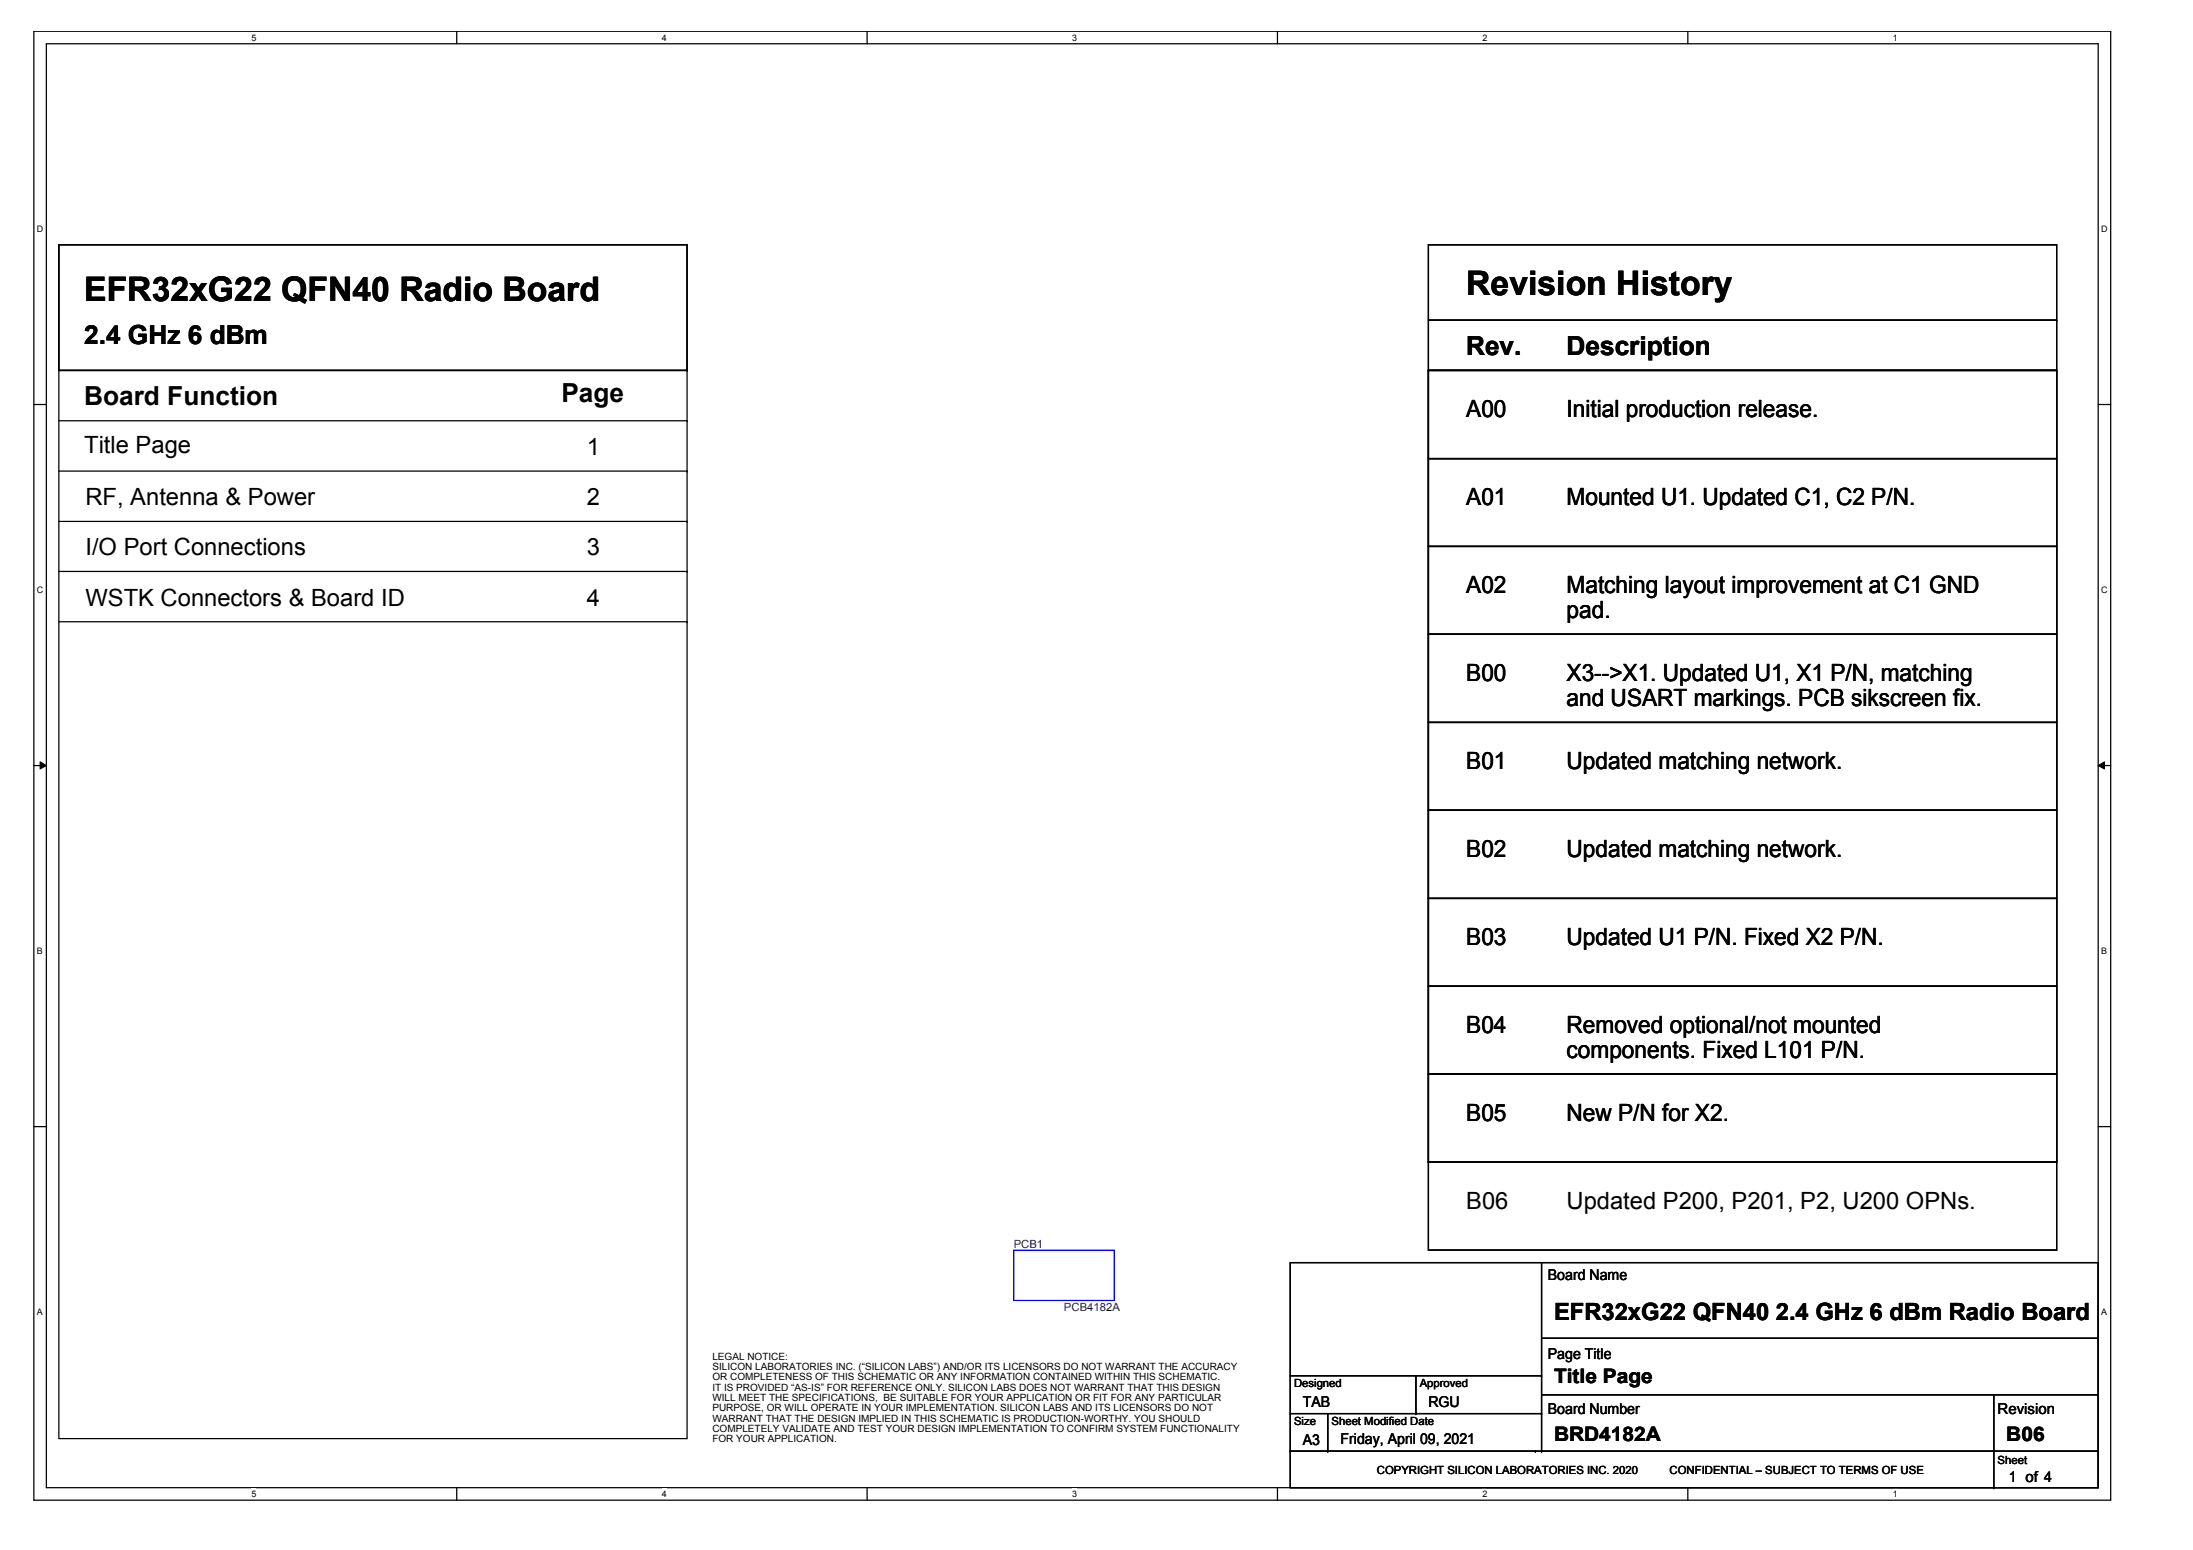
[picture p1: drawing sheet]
<svg xmlns="http://www.w3.org/2000/svg" width="297mm" height="210mm" viewBox="0 0 297 210" stroke-linecap="round" stroke-linejoin="round" font-family="sans-serif">
<defs><g id="words">
<g font-size="4.6">
<text x="11.4" y="40.8">EFR32xG22 QFN40 Radio Board</text>
<text x="198.6" y="40">Revision History</text>
</g>
<g font-size="3.6">
<text x="11.4" y="46.7">2.4 GHz 6 dBm</text>
<text x="198.6" y="48">Rev.</text>
<text x="212.2" y="48">Description</text>
<text x="11.4" y="54.8">Board Function</text>
<text x="76" y="54.5">Page</text>
</g>
<g font-size="3.2">
<text x="198.6" y="56.5">A00</text>
<text x="212.2" y="56.5">Initial production release.</text>
<text x="11.4" y="61.4">Title Page</text>
<text x="79.5" y="61.6">1</text>
<text x="11.6" y="68.4">RF, Antenna &amp; Power</text>
<text x="79.5" y="68.4">2</text>
<text x="198.6" y="68.4">A01</text>
<text x="212.2" y="68.4">Mounted U1. Updated C1, C2 P/N.</text>
<text x="11.6" y="75.2">I/O Port Connections</text>
<text x="79.5" y="75.2">3</text>
<text x="11.6" y="82">WSTK Connectors &amp; Board ID</text>
<text x="79.5" y="82">4</text>
<text x="198.6" y="80.3">A02</text>
<text x="212.2" y="80.3">Matching layout improvement at C1 GND</text>
<text x="212.2" y="83.7">pad.</text>
<text x="198.6" y="92.2">B00</text>
<text x="212.2" y="92.2">X3--&gt;X1. Updated U1, X1 P/N, matching</text>
<text x="212.2" y="95.6">and USART markings. PCB sikscreen fix.</text>
<text x="198.6" y="104.1">B01</text>
<text x="212.2" y="104.1">Updated matching network.</text>
<text x="198.6" y="116">B02</text>
<text x="212.2" y="116">Updated matching network.</text>
<text x="198.6" y="127.9">B03</text>
<text x="212.2" y="127.9">Updated U1 P/N. Fixed X2 P/N.</text>
<text x="198.6" y="139.8">B04</text>
<text x="212.2" y="139.8">Removed optional/not mounted</text>
<text x="212.2" y="143.3">components. Fixed L101 P/N.</text>
<text x="198.6" y="151.8">B05</text>
<text x="212.2" y="151.8">New P/N for X2.</text>
<text x="198.6" y="163.7">B06</text>
<text x="212.2" y="163.7">Updated P200, P201, P2, U200 OPNs.</text>
<text x="210.5" y="178.7">EFR32xG22 QFN40 2.4 GHz 6 dBm Radio Board</text>
</g>
<g font-size="2.7">
<text x="210.5" y="187.3">Title Page</text>
<text x="210.5" y="195.2">BRD4182A</text>
<text x="271.8" y="195.2">B06</text>
</g>
<g font-size="2">
<text x="209.6" y="173.4">Board Name</text>
<text x="209.6" y="184">Page Title</text>
<text x="176.5" y="190.6">TAB</text>
<text x="193.5" y="190.6">RGU</text>
<text x="209.6" y="191.5">Board Number</text>
<text x="270.6" y="191.5">Revision</text>
<text x="176.5" y="195.7">A3</text>
<text x="181.6" y="195.5">Friday, April 09, 2021</text>
<text x="272.1" y="200.7">1 of 4</text>
</g>
<g font-size="1.5" fill="#000080">
<text x="137.3" y="169">PCB1</text>
<text x="144.1" y="177.5">PCB4182A</text>
</g>
<g font-size="1.5">
<text x="175.3" y="187.9">Designed</text>
<text x="192.3" y="187.9">Approved</text>
<text x="175.3" y="193">Size</text>
<text x="180.4" y="193">Sheet Modified Date</text>
<text x="186.5" y="199.6">COPYRIGHT SILICON LABORATORIES INC. 2020</text>
<text x="226.1" y="199.6">CONFIDENTIAL – SUBJECT TO TERMS OF USE</text>
<text x="270.6" y="198.2">Sheet</text>
</g>
<g font-size="1.4">
<text x="96.5" y="184.1">LEGAL NOTICE:</text>
<text x="96.5" y="185.5">SILICON LABORATORIES INC. (“SILICON LABS”) AND/OR ITS LICENSORS DO NOT WARRANT THE ACCURACY</text>
<text x="96.5" y="186.9">OR COMPLETENESS OF THIS SCHEMATIC OR ANY INFORMATION CONTAINED WITHIN THIS SCHEMATIC.</text>
<text x="96.5" y="188.3">IT IS PROVIDED “AS-IS” FOR REFERENCE ONLY. SILICON LABS DOES NOT WARRANT THAT THIS DESIGN</text>
<text x="96.5" y="189.7">WILL MEET THE SPECIFICATIONS, BE SUITABLE FOR YOUR APPLICATION OR FIT FOR ANY PARTICULAR</text>
<text x="96.5" y="191.1">PURPOSE, OR WILL OPERATE IN YOUR IMPLEMENTATION. SILICON LABS AND ITS LICENSORS DO NOT</text>
<text x="96.5" y="192.5">WARRANT THAT THE DESIGN IMPLIED IN THIS SCHEMATIC IS PRODUCTION-WORTHY. YOU SHOULD</text>
<text x="96.5" y="193.9">COMPLETELY VALIDATE AND TEST YOUR DESIGN IMPLEMENTATION TO CONFIRM SYSTEM FUNCTIONALITY</text>
<text x="96.5" y="195.3">FOR YOUR APPLICATION.</text>
</g>
<g font-size="1.2">
<text x="34" y="5.5">5</text>
<text x="89.6" y="5.5">4</text>
<text x="145.2" y="5.5">3</text>
<text x="200.8" y="5.5">2</text>
<text x="256.4" y="5.5">1</text>
<text x="5" y="31.5">D</text>
<text x="284.6" y="31.5">D</text>
<text x="5" y="80.3">C</text>
<text x="284.6" y="80.3">C</text>
<text x="5" y="129.2">B</text>
<text x="284.6" y="129.2">B</text>
<text x="5" y="178.1">A</text>
<text x="284.6" y="178.1">A</text>
<text x="34" y="202.7">5</text>
<text x="89.6" y="202.7">4</text>
<text x="145.2" y="202.7">3</text>
<text x="200.8" y="202.7">2</text>
<text x="256.4" y="202.7">1</text>
</g>
</g></defs>
<path d="M4.6 4.2h281.3v199h-281.3zM6.3 5.9h277.9v195.6h-277.9z" fill="none" stroke="#000" stroke-width=".17"/>
<g fill="#fff">
<path d="M34 4.4h.7v1.4h-.7z"/>
<path d="M34 201.6h.7v1.4h-.7z"/>
</g>
<path d="M61.9 4.2v1.7M61.9 201.5v1.7" fill="none" stroke="#000" stroke-width=".17"/>
<g fill="#fff">
<path d="M89.6 4.4h.7v1.4h-.7z"/>
<path d="M89.6 201.6h.7v1.4h-.7z"/>
</g>
<path d="M117.4 4.2v1.7M117.4 201.5v1.7" fill="none" stroke="#000" stroke-width=".17"/>
<g fill="#fff">
<path d="M145.2 4.4h.7v1.4h-.7z"/>
<path d="M145.2 201.6h.7v1.4h-.7z"/>
</g>
<path d="M173 4.2v1.7M173 201.5v1.7" fill="none" stroke="#000" stroke-width=".17"/>
<g fill="#fff">
<path d="M200.8 4.4h.6v1.4h-.6z"/>
<path d="M200.8 201.6h.6v1.4h-.6z"/>
</g>
<path d="M228.6 4.2v1.7M228.6 201.5v1.7" fill="none" stroke="#000" stroke-width=".17"/>
<g fill="#fff">
<path d="M256.4 4.4h.6v1.4h-.6z"/>
<path d="M256.4 201.6h.6v1.4h-.6z"/>
<path d="M5 30.4h.9v1.3h-.9z"/>
<path d="M284.6 30.4h.9v1.3h-.9z"/>
<path d="M5 79.2h.9v1.4h-.9z"/>
<path d="M284.6 79.2h.9v1.4h-.9z"/>
</g>
<path d="M4.6 54.8h1.7M284.2 54.8h1.7" fill="none" stroke="#000" stroke-width=".17"/>
<g fill="#fff">
<path d="M5 128.1h.8v1.4h-.8z"/>
<path d="M284.6 128.1h.8v1.4h-.8z"/>
</g>
<path d="M4.6 103.7h1.7M284.2 103.7h1.7" fill="none" stroke="#000" stroke-width=".17"/>
<path d="M5.4 103.2l.9 .5-.9 .4zM284.2 103.7l.8-.5v.9z" fill="#000"/>
<path d="M5.4 103.2l.9 .5-.9 .4zM284.2 103.7l.8-.5v.9z" fill="none" stroke="#000" stroke-width=".14"/>
<g fill="#fff">
<path d="M5 177h.8v1.3h-.8z"/>
<path d="M284.6 177h.8v1.3h-.8z"/>
</g>
<g fill="none" stroke="#000" stroke-width=".17">
<path d="M8 33.1h85.1v17.1h-85.1zM193.5 33.1h85.1v17.1h-85.1zM8 50.2h85.1v144.6h-85.1zM8 50.2h85.1M8 57h85.1M93.1 50.2h.1M93.1 57h.1M193.5 50.2h85.1v107.2h-85.1zM193.5 50.2h85.1v11.9h-85.1zM193.5 43.3h85.1M278.6 43.3h.1M8 63.8h85.1"/>
<path d="M8 70.6h85.1M8 77.4h85.1M93.1 63.8h.1M93.1 70.6h.1M93.1 77.4h.1M193.5 62.1h85.1v11.9h-85.1zM193.5 74h85.1v11.9h-85.1zM8 84.2h85.1M93.1 84.2h.1M193.5 85.9h85.1v11.9h-85.1zM193.5 97.8h85.1v11.9h-85.1zM193.5 109.7h85.1v12h-85.1z"/>
<path d="M193.5 121.7h85.1v11.9h-85.1zM193.5 133.6h85.1v11.9h-85.1zM4.6 152.6h1.7M193.5 145.5h85.1v11.9h-85.1zM193.5 157.4h85.1v11.9h-85.1zM284.2 152.6h1.7M174.8 171h109.4v30.5h-109.4zM208.8 171v25.5M174.8 196.5h.1M174.8 196.5h109.4M174.8 191.4h34M174.8 186.3h34"/>
<path d="M179.8 196.5h.1M179.8 191.4v5.1M191.8 191.4h.1M191.8 186.3v5.1M208 196.5h.1M208.8 196.5h.1M208.8 191.4h.1M208.8 186.3h.1M208.8 181.2h75.4M208.8 188.9h75.4M270.1 188.9v12.6M284.2 181.2h.1"/>
<path d="M284.2 188.9h.1M270.1 201.5h.1"/>
</g>
<path d="M137.3 169.3h13.6v6.8h-13.6z" fill="none" stroke="#00f" stroke-width=".17"/>
<use href="#words"/>
</svg>
